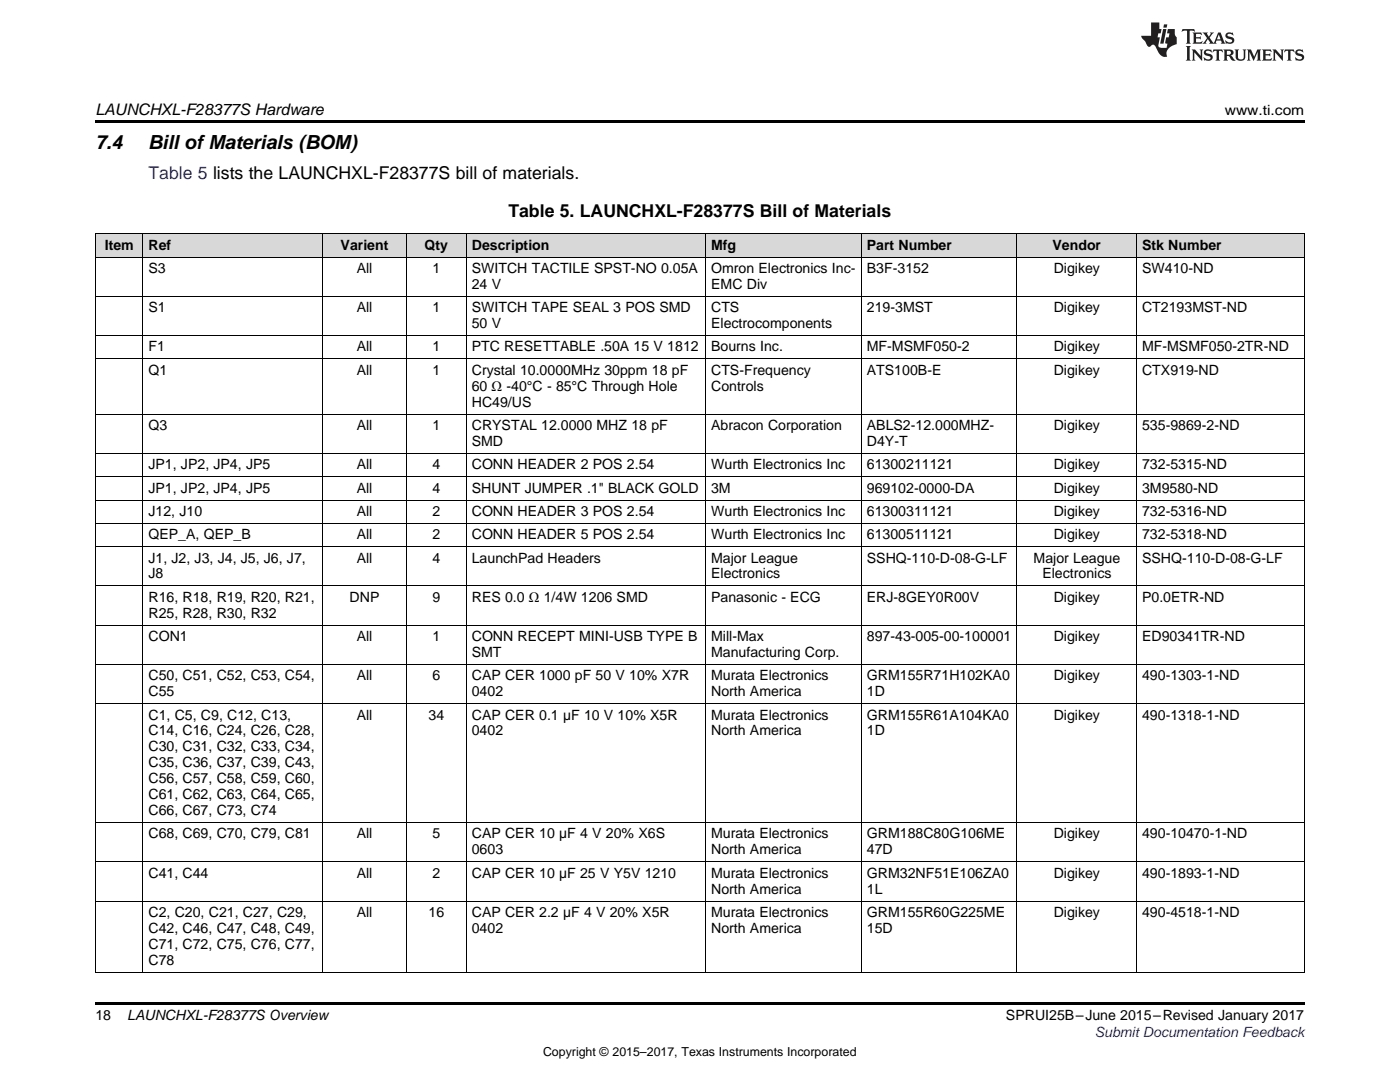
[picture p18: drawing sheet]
<svg xmlns="http://www.w3.org/2000/svg" width="279mm" height="216mm" viewBox="0 0 279 216" stroke-linecap="round" stroke-linejoin="round" font-family="sans-serif">
<defs><g id="words">
<g font-size="3.9">
<text x="19" y="29.6">7.4</text>
<text x="29.6" y="29.6">Bill ofMaterials (BOM)</text>
</g>
<text font-size="3.5" fill="#00f" x="29.6" y="35.6">Table 5 lists the LAUNCHXL-F28377S bill of materials.</text>
<text font-size="3.5" x="101.5" y="43.4">Table 5. LAUNCHXL-F28377S Bill of Materials</text>
<text font-size="3.2" x="19" y="23">LAUNCHXL-F28377S Hardware</text>
<g font-size="2.8">
<text x="244.4" y="23">www.ti.com</text>
<text x="20.9" y="49.8">Item</text>
<text x="29.6" y="49.8">Ref</text>
<text x="68" y="49.8">Varient</text>
<text x="84.7" y="49.8">Qty</text>
<text x="94.2" y="49.8">Description</text>
<text x="141.9" y="49.8">Mfg</text>
<text x="173" y="49.8">Part Number</text>
<text x="210" y="49.8">Vendor</text>
<text x="227.9" y="49.8">Stk Number</text>
<text x="29.6" y="54.5">S3</text>
<text x="71.2" y="54.5">All</text>
<text x="86.3" y="54.5">1</text>
<text x="94.2" y="54.5">SWITCH TACTILE SPST-NO 0.05A</text>
<text x="94.2" y="57.6">24 V</text>
<text x="141.9" y="54.5">Omron Electronics Inc-</text>
<text x="141.9" y="57.6">EMC Div</text>
<text x="173" y="54.5">B3F-3152</text>
<text x="210.3" y="54.5">Digikey</text>
<text x="227.9" y="54.5">SW410-ND</text>
<text x="29.6" y="62.3">S1</text>
<text x="71.2" y="62.3">All</text>
<text x="86.3" y="62.3">1</text>
<text x="94.2" y="62.3">SWITCH TAPE SEAL 3 POS SMD</text>
<text x="94.2" y="65.5">50 V</text>
<text x="141.9" y="62.3">CTS</text>
<text x="141.9" y="65.5">Electrocomponents</text>
<text x="173" y="62.3">219-3MST</text>
<text x="210.3" y="62.3">Digikey</text>
<text x="227.9" y="62.3">CT2193MST-ND</text>
<text x="29.6" y="70.1">F1</text>
<text x="71.2" y="70.1">All</text>
<text x="86.3" y="70.1">1</text>
<text x="94.2" y="70.1">PTC RESETTABLE .50A 15 V 1812</text>
<text x="141.9" y="70.1">Bourns Inc.</text>
<text x="173" y="70.1">MF-MSMF050-2</text>
<text x="210.3" y="70.1">Digikey</text>
<text x="227.9" y="70.1">MF-MSMF050-2TR-ND</text>
<text x="29.6" y="74.8">Q1</text>
<text x="71.2" y="74.8">All</text>
<text x="86.3" y="74.8">1</text>
<text x="94.2" y="74.8">Crystal 10.0000MHz 30ppm 18 pF</text>
<text x="94.2" y="78">60 Ω -40°C - 85°C Through Hole</text>
<text x="141.9" y="74.8">CTS-Frequency</text>
<text x="141.9" y="78">Controls</text>
<text x="173" y="74.8">ATS100B-E</text>
<text x="210.3" y="74.8">Digikey</text>
<text x="227.9" y="74.8">CTX919-ND</text>
<text x="94.2" y="81.1">HC49/US</text>
<text x="29.6" y="85.8">Q3</text>
<text x="71.2" y="85.8">All</text>
<text x="86.3" y="85.8">1</text>
<text x="94.2" y="85.8">CRYSTAL 12.0000 MHZ 18 pF</text>
<text x="94.2" y="89">SMD</text>
<text x="141.9" y="85.8">Abracon Corporation</text>
<text x="173" y="85.8">ABLS2-12.000MHZ-</text>
<text x="173" y="89">D4Y-T</text>
<text x="210.3" y="85.8">Digikey</text>
<text x="227.9" y="85.8">535-9869-2-ND</text>
<text x="29.6" y="93.6">JP1, JP2, JP4, JP5</text>
<text x="71.2" y="93.6">All</text>
<text x="86.3" y="93.6">4</text>
<text x="94.2" y="93.6">CONN HEADER 2 POS 2.54</text>
<text x="141.9" y="93.6">Wurth Electronics Inc</text>
<text x="173" y="93.6">61300211121</text>
<text x="210.3" y="93.6">Digikey</text>
<text x="227.9" y="93.6">732-5315-ND</text>
<text x="29.6" y="98.3">JP1, JP2, JP4, JP5</text>
<text x="71.2" y="98.3">All</text>
<text x="86.3" y="98.3">4</text>
<text x="94.2" y="98.3">SHUNT JUMPER .1&quot; BLACK GOLD</text>
<text x="141.9" y="98.3">3M</text>
<text x="173" y="98.3">969102-0000-DA</text>
<text x="210.3" y="98.3">Digikey</text>
<text x="227.9" y="98.3">3M9580-ND</text>
<text x="29.6" y="102.9">J12, J10</text>
<text x="29.6" y="107.6">QEP_A, QEP_B</text>
<text x="71.2" y="102.9">All</text>
<text x="71.2" y="107.6">All</text>
<text x="86.3" y="102.9">2</text>
<text x="86.3" y="107.6">2</text>
<text x="94.2" y="102.9">CONN HEADER 3 POS 2.54</text>
<text x="94.2" y="107.6">CONN HEADER 5 POS 2.54</text>
<text x="141.9" y="102.9">Wurth Electronics Inc</text>
<text x="141.9" y="107.6">Wurth Electronics Inc</text>
<text x="173" y="102.9">61300311121</text>
<text x="173" y="107.6">61300511121</text>
<text x="210.3" y="102.9">Digikey</text>
<text x="210.3" y="107.6">Digikey</text>
<text x="227.9" y="102.9">732-5316-ND</text>
<text x="227.9" y="107.6">732-5318-ND</text>
<text x="29.6" y="112.3">J1, J2, J3, J4, J5, J6, J7,</text>
<text x="71.2" y="112.3">All</text>
<text x="86.3" y="112.3">4</text>
<text x="94.2" y="112.3">LaunchPad Headers</text>
<text x="141.9" y="112.3">Major League</text>
<text x="173" y="112.3">SSHQ-110-D-08-G-LF</text>
<text x="206.3" y="112.3">Major League</text>
<text x="227.9" y="112.3">SSHQ-110-D-08-G-LF</text>
<text x="29.6" y="115.4">J8</text>
<text x="141.9" y="115.4">Electronics</text>
<text x="208" y="115.4">Electronics</text>
<text x="29.6" y="120.1">R16, R18, R19, R20, R21,</text>
<text x="29.6" y="123.3">R25, R28, R30, R32</text>
<text x="69.8" y="120.1">DNP</text>
<text x="86.3" y="120.1">9</text>
<text x="94.2" y="120.1">RES 0.0 Ω 1/4W 1206 SMD</text>
<text x="141.9" y="120.1">Panasonic - ECG</text>
<text x="173" y="120.1">ERJ-8GEY0R00V</text>
<text x="210.3" y="120.1">Digikey</text>
<text x="227.9" y="120.1">P0.0ETR-ND</text>
<text x="29.6" y="127.9">CON1</text>
<text x="71.2" y="127.9">All</text>
<text x="86.3" y="127.9">1</text>
<text x="94.2" y="127.9">CONN RECEPT MINI-USB TYPE B</text>
<text x="94.2" y="131.1">SMT</text>
<text x="141.9" y="127.9">Mill-Max</text>
<text x="141.9" y="131.1">Manufacturing Corp.</text>
<text x="173" y="127.9">897-43-005-00-100001</text>
<text x="210.3" y="127.9">Digikey</text>
<text x="227.9" y="127.9">ED90341TR-ND</text>
<text x="29.6" y="135.7">C50, C51, C52, C53, C54,</text>
<text x="71.2" y="135.7">All</text>
<text x="86.3" y="135.7">6</text>
<text x="94.2" y="135.7">CAP CER 1000 pF 50 V 10% X7R</text>
<text x="141.9" y="135.7">Murata Electronics</text>
<text x="173" y="135.7">GRM155R71H102KA0</text>
<text x="210.3" y="135.7">Digikey</text>
<text x="227.9" y="135.7">490-1303-1-ND</text>
<text x="29.6" y="138.9">C55</text>
<text x="29.6" y="143.6">C1, C5, C9, C12, C13,</text>
<text x="71.2" y="143.6">All</text>
<text x="85.5" y="143.6">34</text>
<text x="94.2" y="138.9">0402</text>
<text x="94.2" y="143.6">CAP CER 0.1 µF 10 V 10% X5R</text>
<text x="141.9" y="138.9">North America</text>
<text x="141.9" y="143.6">Murata Electronics</text>
<text x="173" y="138.9">1D</text>
<text x="173" y="143.6">GRM155R61A104KA0</text>
<text x="210.3" y="143.6">Digikey</text>
<text x="227.9" y="143.6">490-1318-1-ND</text>
<text x="29.6" y="146.8">C14, C16, C24, C26, C28,</text>
<text x="29.6" y="149.9">C30, C31, C32, C33, C34,</text>
<text x="94.2" y="146.8">0402</text>
<text x="141.9" y="146.8">North America</text>
<text x="173" y="146.8">1D</text>
<text x="29.6" y="153.1">C35, C36, C37, C39, C43,</text>
<text x="29.6" y="156.3">C56, C57, C58, C59, C60,</text>
<text x="29.6" y="159.5">C61, C62, C63, C64, C65,</text>
<text x="29.6" y="162.6">C66, C67, C73, C74</text>
<text x="29.6" y="167.3">C68, C69, C70, C79, C81</text>
<text x="71.2" y="167.3">All</text>
<text x="86.3" y="167.3">5</text>
<text x="94.2" y="167.3">CAP CER 10 µF 4 V 20% X6S</text>
<text x="141.9" y="167.3">Murata Electronics</text>
<text x="173" y="167.3">GRM188C80G106ME</text>
<text x="210.3" y="167.3">Digikey</text>
<text x="227.9" y="167.3">490-10470-1-ND</text>
<text x="94.2" y="170.5">0603</text>
<text x="141.9" y="170.5">North America</text>
<text x="173" y="170.5">47D</text>
<text x="29.6" y="175.1">C41, C44</text>
<text x="71.2" y="175.1">All</text>
<text x="86.3" y="175.1">2</text>
<text x="94.2" y="175.1">CAP CER 10 µF 25 V Y5V 1210</text>
<text x="141.9" y="175.1">Murata Electronics</text>
<text x="141.9" y="178.3">North America</text>
<text x="173" y="175.1">GRM32NF51E106ZA0</text>
<text x="173" y="178.3">1L</text>
<text x="210.3" y="175.1">Digikey</text>
<text x="227.9" y="175.1">490-1893-1-ND</text>
<text x="29.6" y="183">C2, C20, C21, C27, C29,</text>
<text x="71.2" y="183">All</text>
<text x="85.5" y="183">16</text>
<text x="94.2" y="183">CAP CER 2.2 µF 4 V 20% X5R</text>
<text x="141.9" y="183">Murata Electronics</text>
<text x="173" y="183">GRM155R60G225ME</text>
<text x="210.3" y="183">Digikey</text>
<text x="227.9" y="183">490-4518-1-ND</text>
<text x="29.6" y="186.1">C42, C46, C47, C48, C49,</text>
<text x="29.6" y="189.3">C71, C72, C75, C76, C77,</text>
<text x="94.2" y="186.1">0402</text>
<text x="141.9" y="186.1">North America</text>
<text x="173" y="186.1">15D</text>
<text x="29.6" y="192.5">C78</text>
<text x="19" y="203.5">18</text>
<text x="25.4" y="203.6">LAUNCHXL-F28377S Overview</text>
<text x="200.8" y="203.6">SPRUI25B–June 2015–Revised January 2017</text>
</g>
<text font-size="2.8" fill="#00f" x="218.5" y="206.9">Submit Documentation Feedback</text>
<text font-size="2.5" x="108.4" y="210.7">Copyright © 2015–2017, Texas Instruments Incorporated</text>
</g></defs>
<g fill="#d8d8d8">
<path d="M19 46.7h9.6v4.7h-9.6z"/>
<path d="M28.6 46.7h35.8v4.7h-35.8z"/>
<path d="M64.4 46.7h16.7v4.7h-16.7z"/>
<path d="M81.1 46.7h12v4.7h-12z"/>
<path d="M93.1 46.7h47.8v4.7h-47.8z"/>
<path d="M140.9 46.7h31v4.7h-31z"/>
<path d="M171.9 46.7h31.1v4.7h-31.1z"/>
<path d="M203 46.7h23.9v4.7h-23.9z"/>
<path d="M226.9 46.7h33.4v4.7h-33.4z"/>
</g>
<path d="M19 24h241.3v.6h-241.3zM19 200h241.3v.6h-241.3z" fill="#000"/>
<g fill="none" stroke="#000" stroke-width=".2">
<path d="M19 59.1h241.3M19 51.3h241.3M19 46.7h241.3M19.1 46.7v147.3M28.5 46.7v147.3M64.4 46.7v147.3M81.1 46.7v147.3M93 46.7v147.3M140.8 46.7v147.3M171.9 46.7v147.3M202.9 46.7v147.3M226.8 46.7v147.3"/>
<path d="M260.3 46.7v147.3M19 71.6h241.3M19 67h241.3M19 99.8h241.3M19 95.1h241.3M19 90.5h241.3M19 82.6h241.3M19 116.9h241.3M19 109.1h241.3M19 104.4h241.3M19 132.6h241.3M19 124.8h241.3"/>
<path d="M19 140.4h241.3M19 179.8h241.3M19 172h241.3M19 164.1h241.3M19 194h241.3"/>
</g>
<g fill="#231f20">
<path d="M236 5.8l-.1 .6 .4-.3h.6v.2v2.1l-.2 .3h.9l-.2-.3v-2.1l.1-.2h.5l.5 .3-.2-.6zM238 6.5l.2 .4v1.5l-.2 .3h1.8l.2-.5a1.04 1.04 0 0 1-1.3 .1v-.6h.6l.3 .2v-.7l-.3 .2h-.6v-.6h.8l.4 .2-.2-.5zM240 6.5l.9 1.1-.9 1.1h.8l-.2-.2 .4-.7 .5 .7-.2 .2h1.5l-.2-.2 .2-.4h.9l.1 .4-.2 .2h1l-.3-.3-.7-1.9h-.5l-.9 2.1-.8-1.1 .9-1h-.8l.1 .3-.4 .5-.3-.6 .1-.2zM243.2 6.9l.4 .9h-.7zM244.8 6.6a.63 .63 0 0 0-.2 .7 .63 .63 0 0 0 .6 .4l.6 .2 .1 .2a.75 .75 0 0 1-.7 .4 .75 .75 0 0 1-.6-.5l.1 .7 .1-.1a1.11 1.11 0 0 0 1.5-.5 1.13 1.13 0 0 0-1.2-.9l-.1-.3a1.04 1.04 0 0 1 1.2 .2l-.2-.6-.2 .1-.4-.1zM236.7 9.2l.2 .3v2.2l-.2 .4h1l-.3-.4v-2.2l.3-.3zM237.8 9.9l.3 .3v1.5l-.3 .4h.8l-.2-.4v-1.3l1.5 1.7v-1.9l.2-.3h-.7l.2 .3v.9l-1.1-1.2zM240.5 10a.62 .62 0 0 0-.2 .7 .62 .62 0 0 0 .6 .4l.6 .2 .1 .2a.76 .76 0 0 1-.7 .4 .76 .76 0 0 1-.7-.5l.2 .7 .1-.1a1.11 1.11 0 0 0 1.5-.6 1.13 1.13 0 0 0-1.2-.8l-.1-.3a1.04 1.04 0 0 1 1.2 .1l-.2-.5-.2 .1-.5-.2zM242.2 9.9l-.2 .6a.61 .61 0 0 1 .8-.3v1.5l-.2 .4h.9l-.2-.4v-1.5a.63 .63 0 0 1 .7 .3l-.1-.6zM244.1 9.9l.3 .3v1.5l-.3 .4h1l-.2-.2-.1-.7 .6 .2a.76 .76 0 0 0 1.2 .6l-1-.9a.58 .58 0 0 0 .6-.6 .58 .58 0 0 0-.5-.6zM244.9 10.2l.1-.1a.45 .45 0 0 1 .5 .1 .45 .45 0 0 1 .1 .5l-.8 .2zM246.4 9.9l.2 .2a2.17 2.17 0 0 0 .3 1.9 .99 .99 0 0 0 1.6-.7v-1.1l.2-.3h-.7l.2 .2a1.92 1.92 0 0 1-.2 1.7 .6 .6 0 0 1-.9-.5v-1.1l.2-.3zM248.9 9.9l.2 .3v1.5l-.2 .4h.7l-.2-.4v-1.4l.8 1.8 .8-1.8v1.4l-.2 .4h.9l-.2-.4v-1.5l.2-.3h-.8l-.6 1.4-.6-1.4zM251.9 9.9l.2 .3v1.5l-.2 .4h1.8l.1-.6a1.04 1.04 0 0 1-1.2 .2v-.6h.5l.4 .1v-.6l-.4 .2h-.5v-.6h.8l.3 .2-.1-.5zM254 9.9l.2 .3v1.5l-.2 .4h.7l-.2-.4v-1.3l1.5 1.7v-1.9l.2-.3h-.7l.2 .3v.9l-1.1-1.2zM256.4 9.9l-.1 .6a.61 .61 0 0 1 .7-.3l.1 1.5-.3 .4h1l-.3-.4 .1-1.5a.63 .63 0 0 1 .7 .3l-.1-.6zM258.7 10a.62 .62 0 0 0-.2 .7 .62 .62 0 0 0 .6 .4l.6 .2 .1 .2a.76 .76 0 0 1-.7 .4 .76 .76 0 0 1-.6-.5l.1 .7 .1-.1a1.11 1.11 0 0 0 1.6-.6 1.13 1.13 0 0 0-1.3-.8l-.1-.3a1.04 1.04 0 0 1 1.2 .1l-.1-.5-.2 .1-.5-.2z"/>
<path d="M229.7 4.5v2.6h-1.9v.4l.8 .9a.91 .91 0 0 0 1 .9 .56 .56 0 0 1 .5-.4 .56 .56 0 0 1 .5 .3l.4 .8a1.53 1.53 0 0 0 1.9 1.3 1.54 1.54 0 0 1 1-2.1l.9-.4v-1.4a1.52 1.52 0 0 1-.4-1.6h-1.3l-.2 .9h.5l-.2 .8h-.5l-.1 .9v.2l.4 .1-.2 .9a1.93 1.93 0 0 1-1.6-.3l.3-1.8h-.5l.2-.8h.4l.2-.9h-.4v-1.3zM232.1 5.8l-.6 2.9h.7l.6-2.9zM232.3 4.9l-.1 .6h.6l.2-.6z"/>
</g>
<use href="#words"/>
</svg>
